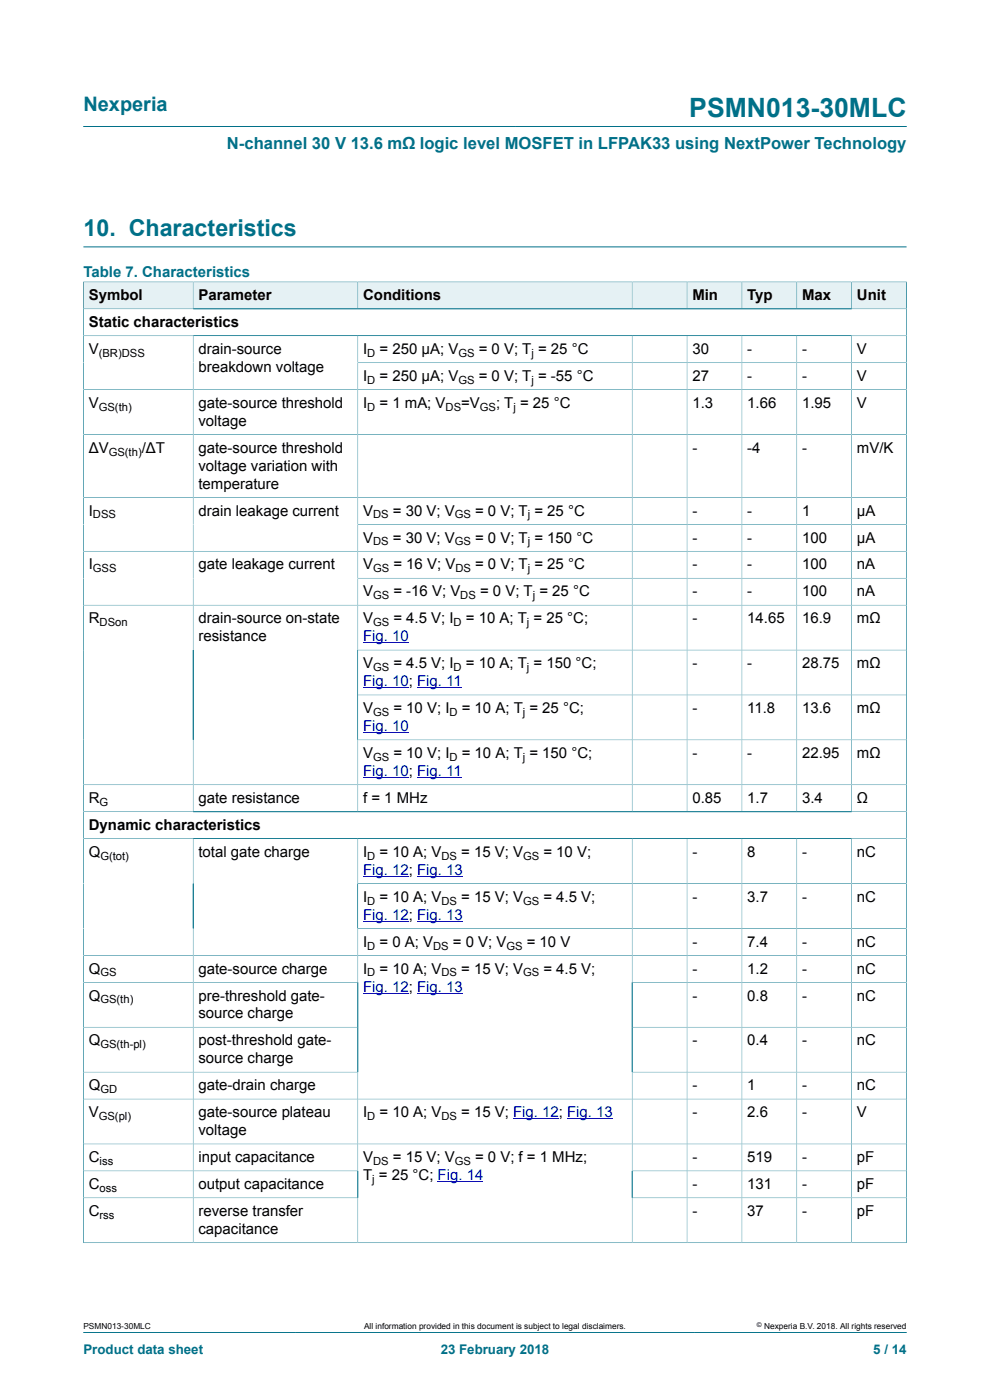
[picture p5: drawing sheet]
<svg xmlns="http://www.w3.org/2000/svg" width="210mm" height="297mm" viewBox="0 0 210 297" stroke-linecap="round" stroke-linejoin="round" font-family="sans-serif">
<defs><g id="words">
<text font-size="5.6" fill="#007088" x="146.2" y="24.8">PSMN013-30MLC</text>
<text font-size="4.9" fill="#007088" x="17.7" y="50">10. Characteristics</text>
<text font-size="4.2" fill="#007088" x="17.7" y="23.6">Nexperia</text>
<text font-size="3.5" fill="#007088" x="48.1" y="31.7">N-channel 30 V 13.6 mΩ logic level MOSFET in LFPAK33 using NextPower Technology</text>
<text font-size="3.2" fill="#007088" x="17.7" y="58.7">Table 7. Characteristics</text>
<g font-size="3.2">
<text x="18.8" y="63.7">Symbol</text>
<text x="42.1" y="63.7">Parameter</text>
<text x="77" y="63.7">Conditions</text>
<text x="146.9" y="63.7">Min</text>
<text x="158.5" y="63.7">Typ</text>
<text x="170.1" y="63.7">Max</text>
<text x="181.8" y="63.7">Unit</text>
<text x="18.8" y="69.4">Static characteristics</text>
<text x="18.8" y="75.1">V</text>
<text x="42.1" y="75.1">drain-source</text>
<text x="77" y="75.1">I</text>
<text x="80.5" y="75.1">= 250 µA; V</text>
<text x="101.5" y="75.1">= 0 V; T = 25 °C</text>
<text x="146.9" y="75.1">30</text>
<text x="158.5" y="75.1">-</text>
<text x="170.1" y="75.1">-</text>
<text x="181.8" y="75.1">V</text>
<text x="42.1" y="78.9">breakdown voltage</text>
<text x="77" y="80.8">I</text>
<text x="80.5" y="80.8">= 250 µA; V</text>
<text x="101.5" y="80.8">= 0 V; T = -55 °C</text>
<text x="146.9" y="80.8">27</text>
<text x="158.5" y="80.8">-</text>
<text x="170.1" y="80.8">-</text>
<text x="181.8" y="80.8">V</text>
<text x="18.8" y="86.5">V</text>
<text x="42.1" y="86.5">gate-source threshold</text>
<text x="77" y="86.5">I</text>
<text x="80.5" y="86.5">= 1 mA; V</text>
<text x="97.8" y="86.5">=V</text>
<text x="105.2" y="86.5">; T = 25 °C</text>
<text x="146.9" y="86.5">1.3</text>
<text x="158.5" y="86.5">1.66</text>
<text x="170.1" y="86.5">1.95</text>
<text x="181.8" y="86.5">V</text>
<text x="42.1" y="90.3">voltage</text>
<text x="18.8" y="96">ΔV</text>
<text x="30.1" y="96">/ΔT</text>
<text x="42.1" y="96">gate-source threshold</text>
<text x="42.1" y="99.9">voltage variation with</text>
<text x="146.9" y="96">-</text>
<text x="158.5" y="96">-4</text>
<text x="170.1" y="96">-</text>
<text x="181.8" y="96">mV/K</text>
<text x="42.1" y="103.7">temperature</text>
<text x="18.8" y="109.4">I</text>
<text x="42.1" y="109.4">drain leakage current</text>
<text x="77" y="109.4">V</text>
<text x="83.3" y="109.4">= 30 V; V</text>
<text x="100.8" y="109.4">= 0 V; T = 25 °C</text>
<text x="146.9" y="109.4">-</text>
<text x="158.5" y="109.4">-</text>
<text x="170.1" y="109.4">1</text>
<text x="181.8" y="109.4">µA</text>
<text x="77" y="115.1">V</text>
<text x="83.3" y="115.1">= 30 V; V</text>
<text x="100.8" y="115.1">= 0 V; T = 150 °C</text>
<text x="146.9" y="115.1">-</text>
<text x="158.5" y="115.1">-</text>
<text x="170.1" y="115.1">100</text>
<text x="181.8" y="115.1">µA</text>
<text x="18.8" y="120.8">I</text>
<text x="42.1" y="120.8">gate leakage current</text>
<text x="77" y="120.8">V</text>
<text x="83.5" y="120.8">= 16 V; V</text>
<text x="100.8" y="120.8">= 0 V; T = 25 °C</text>
<text x="146.9" y="120.8">-</text>
<text x="158.5" y="120.8">-</text>
<text x="170.1" y="120.8">100</text>
<text x="181.8" y="120.8">nA</text>
<text x="77" y="126.5">V</text>
<text x="83.5" y="126.5">= -16 V; V</text>
<text x="101.8" y="126.5">= 0 V; T = 25 °C</text>
<text x="146.9" y="126.5">-</text>
<text x="158.5" y="126.5">-</text>
<text x="170.1" y="126.5">100</text>
<text x="181.8" y="126.5">nA</text>
<text x="18.8" y="132.2">R</text>
<text x="42.1" y="132.2">drain-source on-state</text>
<text x="42.1" y="136">resistance</text>
<text x="77" y="132.2">V</text>
<text x="83.5" y="132.2">= 4.5 V; I</text>
<text x="98.8" y="132.2">= 10 A; T = 25 °C;</text>
<text x="146.9" y="132.2">-</text>
<text x="158.5" y="132.2">14.65</text>
<text x="170.1" y="132.2">16.9</text>
<text x="181.8" y="132.2">mΩ</text>
<text x="77" y="141.8">V</text>
<text x="83.5" y="141.8">= 4.5 V; I</text>
<text x="98.8" y="141.8">= 10 A; T = 150 °C;</text>
<text x="146.9" y="141.8">-</text>
<text x="158.5" y="141.8">-</text>
<text x="170.1" y="141.8">28.75</text>
<text x="181.8" y="141.8">mΩ</text>
<text x="77" y="151.3">V</text>
<text x="83.5" y="151.3">= 10 V; I</text>
<text x="98" y="151.3">= 10 A; T = 25 °C;</text>
<text x="146.9" y="151.3">-</text>
<text x="158.5" y="151.3">11.8</text>
<text x="170.1" y="151.3">13.6</text>
<text x="181.8" y="151.3">mΩ</text>
<text x="77" y="160.8">V</text>
<text x="83.5" y="160.8">= 10 V; I</text>
<text x="98" y="160.8">= 10 A; T = 150 °C;</text>
<text x="146.9" y="160.8">-</text>
<text x="158.5" y="160.8">-</text>
<text x="170.1" y="160.8">22.95</text>
<text x="181.8" y="160.8">mΩ</text>
<text x="18.8" y="170.3">R</text>
<text x="42.1" y="170.3">gate resistance</text>
<text x="77" y="170.3">f = 1 MHz</text>
<text x="146.9" y="170.3">0.85</text>
<text x="158.5" y="170.3">1.7</text>
<text x="170.1" y="170.3">3.4</text>
<text x="181.8" y="170.3">Ω</text>
<text x="18.8" y="176.1">Dynamic characteristics</text>
<text x="18.8" y="181.8">Q</text>
<text x="42.1" y="181.8">total gate charge</text>
<text x="77" y="181.8">I</text>
<text x="80.5" y="181.8">= 10 A; V</text>
<text x="97.8" y="181.8">= 15 V; V</text>
<text x="115.3" y="181.8">= 10 V;</text>
<text x="146.9" y="181.8">-</text>
<text x="158.5" y="181.8">8</text>
<text x="170.1" y="181.8">-</text>
<text x="181.8" y="181.8">nC</text>
<text x="77" y="191.3">I</text>
<text x="80.5" y="191.3">= 10 A; V</text>
<text x="97.8" y="191.3">= 15 V; V</text>
<text x="115.3" y="191.3">= 4.5 V;</text>
<text x="146.9" y="191.3">-</text>
<text x="158.5" y="191.3">3.7</text>
<text x="170.1" y="191.3">-</text>
<text x="181.8" y="191.3">nC</text>
<text x="77" y="200.8">I</text>
<text x="80.5" y="200.8">= 0 A; V</text>
<text x="96.1" y="200.8">= 0 V; V</text>
<text x="111.7" y="200.8">= 10 V</text>
<text x="146.9" y="200.8">-</text>
<text x="158.5" y="200.8">7.4</text>
<text x="170.1" y="200.8">-</text>
<text x="181.8" y="200.8">nC</text>
<text x="18.8" y="206.5">Q</text>
<text x="42.1" y="206.5">gate-source charge</text>
<text x="77" y="206.5">I</text>
<text x="80.5" y="206.5">= 10 A; V</text>
<text x="97.8" y="206.5">= 15 V; V</text>
<text x="115.3" y="206.5">= 4.5 V;</text>
<text x="146.9" y="206.5">-</text>
<text x="158.5" y="206.5">1.2</text>
<text x="170.1" y="206.5">-</text>
<text x="181.8" y="206.5">nC</text>
<text x="18.8" y="212.2">Q</text>
<text x="42.1" y="212.2">pre-threshold gate-</text>
<text x="146.9" y="212.2">-</text>
<text x="158.5" y="212.2">0.8</text>
<text x="170.1" y="212.2">-</text>
<text x="181.8" y="212.2">nC</text>
<text x="18.8" y="221.8">Q</text>
<text x="42.1" y="216.1">source charge</text>
<text x="42.1" y="221.8">post-threshold gate-</text>
<text x="146.9" y="221.8">-</text>
<text x="158.5" y="221.8">0.4</text>
<text x="170.1" y="221.8">-</text>
<text x="181.8" y="221.8">nC</text>
<text x="42.1" y="225.6">source charge</text>
<text x="18.8" y="231.3">Q</text>
<text x="42.1" y="231.3">gate-drain charge</text>
<text x="146.9" y="231.3">-</text>
<text x="158.5" y="231.3">1</text>
<text x="170.1" y="231.3">-</text>
<text x="181.8" y="231.3">nC</text>
<text x="18.8" y="237">V</text>
<text x="42.1" y="237">gate-source plateau</text>
<text x="77" y="237">I</text>
<text x="80.5" y="237">= 10 A; V</text>
<text x="97.8" y="237">= 15 V; Fig. 12; Fig. 13</text>
<text x="146.9" y="237">-</text>
<text x="158.5" y="237">2.6</text>
<text x="170.1" y="237">-</text>
<text x="181.8" y="237">V</text>
<text x="42.1" y="240.8">voltage</text>
<text x="18.8" y="246.5">C</text>
<text x="42.1" y="246.5">input capacitance</text>
<text x="77" y="246.5">V</text>
<text x="77" y="250.3">T = 25 °C; Fig. 14</text>
<text x="83.3" y="246.5">= 15 V; V</text>
<text x="100.8" y="246.5">= 0 V; f = 1 MHz;</text>
<text x="146.9" y="246.5">-</text>
<text x="158.5" y="246.5">519</text>
<text x="170.1" y="246.5">-</text>
<text x="181.8" y="246.5">pF</text>
<text x="18.8" y="252.3">C</text>
<text x="18.8" y="258">C</text>
<text x="42.1" y="252.3">output capacitance</text>
<text x="42.1" y="258">reverse transfer</text>
<text x="146.9" y="252.3">-</text>
<text x="146.9" y="258">-</text>
<text x="158.5" y="252.3">131</text>
<text x="158.5" y="258">37</text>
<text x="170.1" y="252.3">-</text>
<text x="170.1" y="258">-</text>
<text x="181.8" y="252.3">pF</text>
<text x="181.8" y="258">pF</text>
<text x="42.1" y="261.8">capacitance</text>
</g>
<g font-size="3.2" fill="#00f">
<text x="77" y="136">Fig. 10</text>
<text x="77" y="145.6">Fig. 10; Fig. 11</text>
<text x="77" y="155.1">Fig. 10</text>
<text x="77" y="164.6">Fig. 10; Fig. 11</text>
<text x="77" y="185.6">Fig. 12; Fig. 13</text>
<text x="77" y="195.1">Fig. 12; Fig. 13</text>
<text x="77" y="210.3">Fig. 12; Fig. 13</text>
</g>
<g font-size="2.8" fill="#007088">
<text x="17.7" y="287.2">Product data sheet</text>
<text x="93.5" y="287.2">23 February 2018</text>
<text x="185.2" y="287.2">5 / 14</text>
</g>
<g font-size="2.4">
<text x="20.9" y="75.7">(BR)DSS</text>
<text x="77.9" y="75.7">D</text>
<text x="97.2" y="75.7">GS</text>
<text x="112.7" y="75.7">j</text>
<text x="77.9" y="81.4">D</text>
<text x="97.2" y="81.4">GS</text>
<text x="112.7" y="81.4">j</text>
<text x="20.9" y="87.1">GS(th)</text>
<text x="77.9" y="87.1">D</text>
<text x="94.5" y="87.1">DS</text>
<text x="101.8" y="87.1">GS</text>
<text x="108.9" y="87.1">j</text>
<text x="23.1" y="96.7">GS(th)</text>
<text x="19.7" y="110">DSS</text>
<text x="79.1" y="110">DS</text>
<text x="96.5" y="110">GS</text>
<text x="112" y="110">j</text>
<text x="79.1" y="115.7">DS</text>
<text x="96.5" y="115.7">GS</text>
<text x="112" y="115.7">j</text>
<text x="19.7" y="121.4">GSS</text>
<text x="79.1" y="121.4">GS</text>
<text x="96.6" y="121.4">DS</text>
<text x="112" y="121.4">j</text>
<text x="79.1" y="127.1">GS</text>
<text x="97.6" y="127.1">DS</text>
<text x="113" y="127.1">j</text>
<text x="21.1" y="132.9">DSon</text>
<text x="79.1" y="132.9">GS</text>
<text x="96.2" y="132.9">D</text>
<text x="111.8" y="132.9">j</text>
<text x="79.1" y="142.4">GS</text>
<text x="96.2" y="142.4">D</text>
<text x="111.8" y="142.4">j</text>
<text x="79.1" y="151.9">GS</text>
<text x="95.4" y="151.9">D</text>
<text x="110.9" y="151.9">j</text>
<text x="79.1" y="161.4">GS</text>
<text x="95.4" y="161.4">D</text>
<text x="110.9" y="161.4">j</text>
<text x="21.1" y="171">G</text>
<text x="21.3" y="182.4">G(tot)</text>
<text x="77.9" y="182.4">D</text>
<text x="93.6" y="182.4">DS</text>
<text x="110.9" y="182.4">GS</text>
<text x="77.9" y="191.9">D</text>
<text x="93.6" y="191.9">DS</text>
<text x="110.9" y="191.9">GS</text>
<text x="77.9" y="201.4">D</text>
<text x="91.9" y="201.4">DS</text>
<text x="107.4" y="201.4">GS</text>
<text x="21.3" y="207.2">GS</text>
<text x="77.9" y="207.2">D</text>
<text x="93.6" y="207.2">DS</text>
<text x="110.9" y="207.2">GS</text>
<text x="21.3" y="212.9">GS(th)</text>
<text x="21.3" y="222.4">GS(th-pl)</text>
<text x="21.3" y="231.9">GD</text>
<text x="20.9" y="237.6">GS(pl)</text>
<text x="77.9" y="237.6">D</text>
<text x="93.6" y="237.6">DS</text>
<text x="21.1" y="247.2">iss</text>
<text x="79" y="251">j</text>
<text x="79.1" y="247.2">DS</text>
<text x="96.5" y="247.2">GS</text>
<text x="21.1" y="252.9">oss</text>
<text x="21.1" y="258.6">rss</text>
</g>
<g font-size="1.8">
<text x="17.7" y="282">PSMN013-30MLC</text>
<text x="77.2" y="282">All information provided in this document is subject to legal disclaimers.</text>
<text x="162.1" y="282">Nexperia B.V. 2018. All rights reserved</text>
</g>
<text font-size="1.4" x="160.6" y="281.6">©</text>
</g></defs>
<path d="M17.7 26.8h174.6M17.7 52.4h174.6" fill="none" stroke="#007088" stroke-width=".21"/>
<path d="M17.8 59.9h23.1v5.5h-23.1z" fill="#e5f1f4"/>
<path d="M17.7 59.7v5.8h23.3v-5.7h-23.4" fill="none" stroke="#007088" stroke-width=".21"/>
<path d="M41.1 59.9h34.7v5.5h-34.7z" fill="#e5f1f4"/>
<path d="M41 59.8h34.9v5.7h-34.9z" fill="none" stroke="#007088" stroke-width=".21"/>
<path d="M76 59.9h58v5.5h-58z" fill="#e5f1f4"/>
<path d="M75.9 59.8h58.2v5.7h-58.2z" fill="none" stroke="#007088" stroke-width=".21"/>
<path d="M134.2 59.9h11.5v5.5h-11.5z" fill="#e5f1f4"/>
<path d="M134.1 59.8h11.6v5.7h-11.6z" fill="none" stroke="#007088" stroke-width=".21"/>
<path d="M145.8 59.9h11.5v5.5h-11.5z" fill="#e5f1f4"/>
<path d="M145.7 59.8h11.7v5.7h-11.7z" fill="none" stroke="#007088" stroke-width=".21"/>
<path d="M157.4 59.9h11.5v5.5h-11.5z" fill="#e5f1f4"/>
<path d="M157.4 59.8h11.6v5.7h-11.6z" fill="none" stroke="#007088" stroke-width=".21"/>
<path d="M169.1 59.9h11.5v5.5h-11.5z" fill="#e5f1f4"/>
<path d="M169 59.8h11.7v5.7h-11.7z" fill="none" stroke="#007088" stroke-width=".21"/>
<path d="M180.7 59.9h11.5v5.5h-11.5z" fill="#e5f1f4"/>
<g fill="none" stroke="#007088" stroke-width=".21">
<path d="M192.3 59.7v204M192.4 59.8h-11.7v5.7M17.7 71.2h174.6M41 71.2v101M75.9 76.9h116.4M75.9 71.2v101M134.1 71.2v101M145.7 71.2v101M157.4 71.2v101M169 71.2v101M180.7 71.2v101M192.3 65.5h-174.6v198.2"/>
<path d="M17.7 82.7h174.6M17.7 92.2h174.6M17.7 105.5h174.6M17.7 117h174.6M192.3 111.2h-116.4M17.7 128.4h174.6M75.9 122.7h116.4M75.9 137.9h116.4M75.9 147.4h116.4M75.9 157h116.4M17.7 166.5h174.6M17.7 172.2h174.6"/>
<path d="M17.7 177.9h174.6M41 177.9v85.7M75.9 177.9v85.7M134.1 177.9v85.7M145.7 177.9v85.7M157.4 177.9v85.7M169 177.9v85.7M180.7 177.9v85.7M75.9 187.4h116.4M75.9 197h116.4M17.7 202.7h174.6M17.7 208.4h58.2"/>
<path d="M17.7 217.9h58.2M134.1 217.9h58.2M192.3 208.4h-58.2M17.7 227.4h58.2M17.7 233.2h174.6M134.1 227.4h58.2M17.7 242.7h174.6M75.9 248.4h-58.2M75.9 254.1h-58.2M134.1 248.4h58.2M134.1 254.1h58.2M17.6 263.6h174.8"/>
<path d="M17.7 282.6h174.6"/>
</g>
<g fill="none" stroke="#00f" stroke-width=".21">
<path d="M77 136.4h9.7M77 145.9h9.7M77 155.4h9.7M88.5 145.9h9.4M77 165h9.7M88.5 165h9.4M77 185.9h9.7M77 195.4h9.7M88.5 185.9h9.7M88.5 195.4h9.7M77 210.7h9.7M88.5 210.7h9.7"/>
<path d="M108.8 237.3h9.7M120.3 237.3h9.7M92.8 250.7h9.7"/>
</g>
<use href="#words"/>
</svg>
